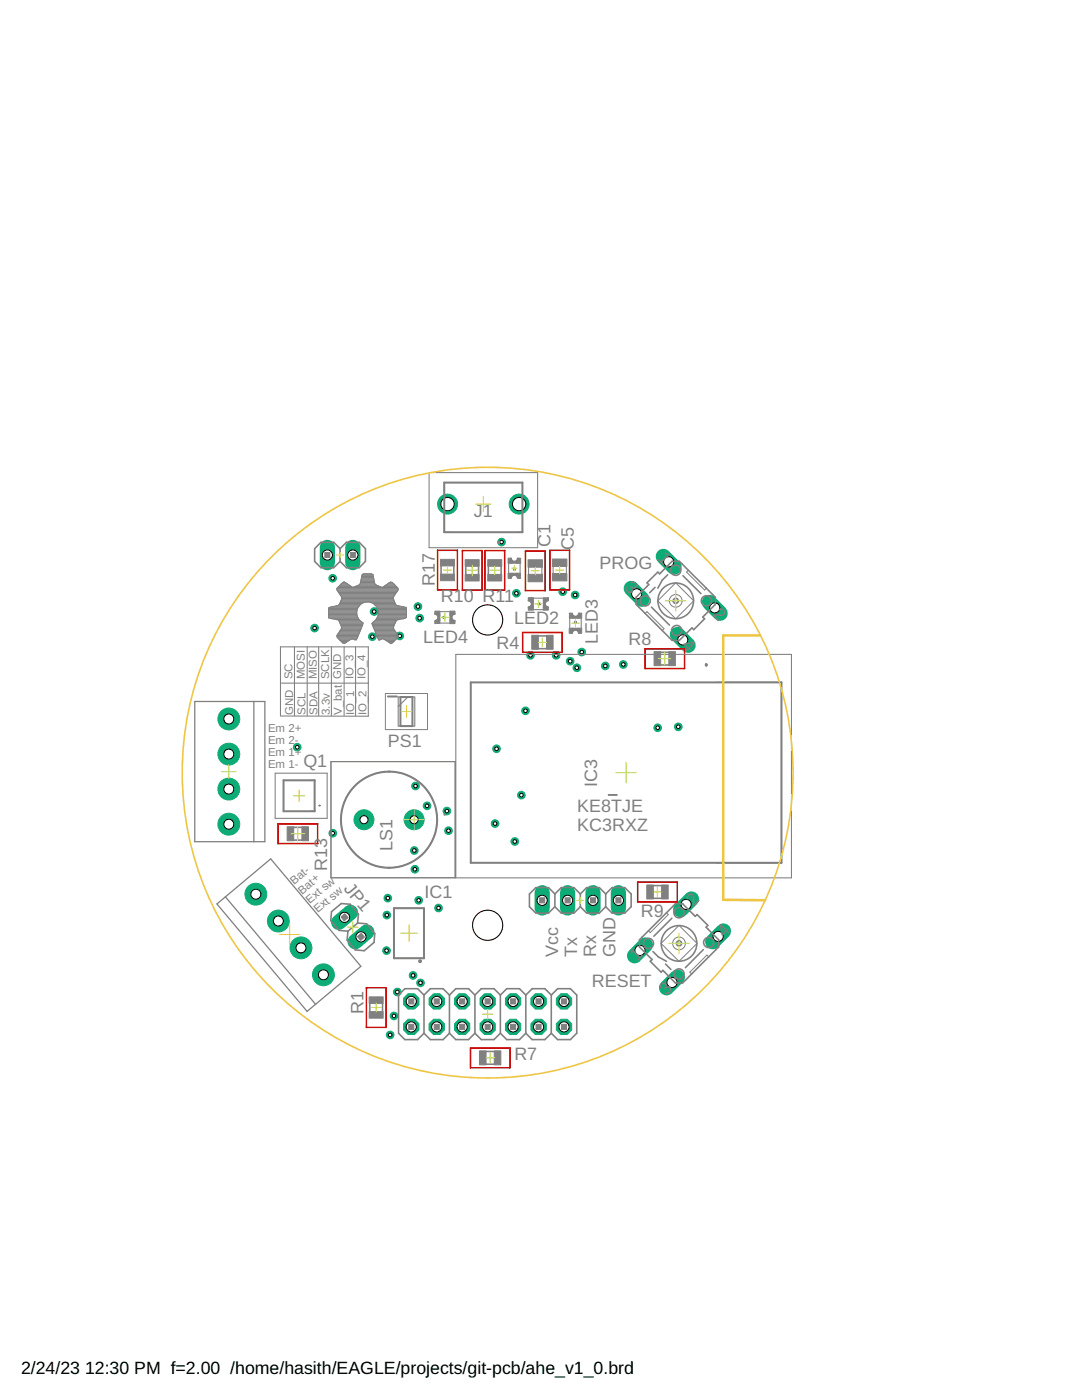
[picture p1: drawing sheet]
<svg xmlns="http://www.w3.org/2000/svg" width="216mm" height="279mm" viewBox="0 0 216 279" stroke-linecap="round" stroke-linejoin="round" font-family="sans-serif">
<defs><g id="words">
<g font-size="3.6" fill="#808080">
<text x="94.6" y="103.1">J1</text>
<text x="109.9" y="109.1" transform="rotate(-90 109.9 109.1)">C1</text>
<text x="114.5" y="109.8" transform="rotate(-90 114.5 109.8)">C5</text>
<text x="119.7" y="113.6">PROG</text>
<text x="131.1" y="111.5" transform="rotate(45 131.1 111.5)">1</text>
<text x="86.7" y="117" transform="rotate(-90 86.7 117)">R17</text>
<text x="124.4" y="117.4" transform="rotate(45 124.4 117.4)">3</text>
<text x="88" y="120.2">R10 R11</text>
<text x="102.6" y="124.6">LED2</text>
<text x="142" y="122.8" transform="rotate(45 142 122.8)">2</text>
<text x="84.5" y="128.3">LED4</text>
<text x="99.1" y="129.5">R4</text>
<text x="119.3" y="128.6" transform="rotate(-90 119.3 128.6)">LED3</text>
<text x="125.4" y="128.8">R8</text>
<text x="135.9" y="128.9" transform="rotate(45 135.9 128.9)">4</text>
<text x="77.4" y="149.2">PS1</text>
<text x="60.5" y="153.1">Q1</text>
<text x="119.2" y="157.1" transform="rotate(-90 119.2 157.1)">IC3</text>
<text x="115.2" y="162.1">KE8TJE</text>
<text x="115.2" y="165.9">KC3RXZ</text>
<text x="65.3" y="173.8" transform="rotate(-90 65.3 173.8)">R13</text>
<text x="78.3" y="169.8" transform="rotate(-90 78.3 169.8)">LS1</text>
<text x="68.5" y="177.4" transform="rotate(50 68.5 177.4)">JP1</text>
<text x="84.7" y="179.3">IC1</text>
<text x="127.9" y="183.1">R9</text>
<text x="138.4" y="181.1" transform="rotate(-45 138.4 181.1)">2</text>
<text x="111.4" y="191.1" transform="rotate(-90 111.4 191.1)">Vcc</text>
<text x="115.2" y="191.1" transform="rotate(-90 115.2 191.1)">Tx</text>
<text x="119" y="191.1" transform="rotate(-90 119 191.1)">Rx</text>
<text x="122.8" y="191.1" transform="rotate(-90 122.8 191.1)">GND</text>
<text x="144.5" y="187.2" transform="rotate(-45 144.5 187.2)">4</text>
<text x="118.1" y="196.9">RESET</text>
<text x="127.1" y="192" transform="rotate(-45 127.1 192)">1</text>
<text x="72.5" y="202.3" transform="rotate(-90 72.5 202.3)">R1</text>
<text x="133" y="198.7" transform="rotate(-45 133 198.7)">3</text>
<text x="102.6" y="211.5">R7</text>
</g>
<g font-size="3.5">
<text x="4.2" y="274.2">2/24/23</text>
<text x="17" y="274.2">12:30 PM f=2.00 /home/hasith/EAGLE/projects/git-pcb/ahe_v1_0.brd</text>
</g>
<g font-size="2.3" fill="#808080">
<text x="58.4" y="135.6" transform="rotate(-90 58.4 135.6)">SC</text>
<text x="60.8" y="135.6" transform="rotate(-90 60.8 135.6)">MOSI</text>
<text x="63.2" y="135.6" transform="rotate(-90 63.2 135.6)">MISO</text>
<text x="65.7" y="135.6" transform="rotate(-90 65.7 135.6)">SCLK</text>
<text x="68.1" y="135.6" transform="rotate(-90 68.1 135.6)">GND</text>
<text x="70.5" y="135.6" transform="rotate(-90 70.5 135.6)">IO_3</text>
<text x="73" y="135.6" transform="rotate(-90 73 135.6)">IO_4</text>
<text x="58.5" y="142.7" transform="rotate(-90 58.5 142.7)">GND</text>
<text x="60.9" y="142.7" transform="rotate(-90 60.9 142.7)">SCL</text>
<text x="63.4" y="142.7" transform="rotate(-90 63.4 142.7)">SDA</text>
<text x="65.8" y="142.7" transform="rotate(-90 65.8 142.7)">3.3v</text>
<text x="68.2" y="142.7" transform="rotate(-90 68.2 142.7)">V_bat</text>
<text x="70.7" y="142.7" transform="rotate(-90 70.7 142.7)">IO_1</text>
<text x="73.1" y="142.7" transform="rotate(-90 73.1 142.7)">IO_2</text>
<text x="53.5" y="146">Em 2+</text>
<text x="53.5" y="148.5">Em 2-</text>
<text x="53.5" y="150.9">Em 1+</text>
<text x="53.5" y="153.3">Em 1-</text>
<text x="58.7" y="176.7" transform="rotate(-40 58.7 176.7)">Bat-</text>
<text x="60.3" y="178.5" transform="rotate(-40 60.3 178.5)">Bat+</text>
<text x="61.8" y="180.4" transform="rotate(-40 61.8 180.4)">Ext sw</text>
<text x="63.4" y="182.3" transform="rotate(-40 63.4 182.3)">Ext sw</text>
</g>
</g></defs>
<circle cx="103.6" cy="100.6" r="1.99" fill="#0dab76" stroke="#0dab76" stroke-width=".2"/>
<circle cx="103.6" cy="100.6" r="1.33" fill="#fff" stroke="#000" stroke-width=".2"/>
<circle cx="89.3" cy="100.6" r="1.99" fill="#0dab76" stroke="#0dab76" stroke-width=".2"/>
<circle cx="89.3" cy="100.6" r="1.33" fill="#fff" stroke="#000" stroke-width=".2"/>
<circle cx="82.1" cy="204.9" r="1.65" fill="#0dab76" stroke="#0dab76" stroke-width=".2"/>
<circle cx="82.1" cy="204.9" r="1.02" fill="#fff" stroke="#000" stroke-width=".2"/>
<circle cx="82.1" cy="199.9" r="1.65" fill="#0dab76" stroke="#0dab76" stroke-width=".2"/>
<circle cx="82.1" cy="199.9" r="1.02" fill="#fff" stroke="#000" stroke-width=".2"/>
<circle cx="87.1" cy="204.9" r="1.65" fill="#0dab76" stroke="#0dab76" stroke-width=".2"/>
<circle cx="87.1" cy="204.9" r="1.02" fill="#fff" stroke="#000" stroke-width=".2"/>
<circle cx="87.1" cy="199.9" r="1.65" fill="#0dab76" stroke="#0dab76" stroke-width=".2"/>
<circle cx="87.1" cy="199.9" r="1.02" fill="#fff" stroke="#000" stroke-width=".2"/>
<circle cx="92.2" cy="204.9" r="1.65" fill="#0dab76" stroke="#0dab76" stroke-width=".2"/>
<circle cx="92.2" cy="204.9" r="1.02" fill="#fff" stroke="#000" stroke-width=".2"/>
<circle cx="92.2" cy="199.9" r="1.65" fill="#0dab76" stroke="#0dab76" stroke-width=".2"/>
<circle cx="92.2" cy="199.9" r="1.02" fill="#fff" stroke="#000" stroke-width=".2"/>
<circle cx="97.3" cy="204.9" r="1.65" fill="#0dab76" stroke="#0dab76" stroke-width=".2"/>
<circle cx="97.3" cy="204.9" r="1.02" fill="#fff" stroke="#000" stroke-width=".2"/>
<circle cx="97.3" cy="199.9" r="1.65" fill="#0dab76" stroke="#0dab76" stroke-width=".2"/>
<circle cx="97.3" cy="199.9" r="1.02" fill="#fff" stroke="#000" stroke-width=".2"/>
<circle cx="102.4" cy="204.9" r="1.65" fill="#0dab76" stroke="#0dab76" stroke-width=".2"/>
<circle cx="102.4" cy="204.9" r="1.02" fill="#fff" stroke="#000" stroke-width=".2"/>
<circle cx="102.4" cy="199.9" r="1.65" fill="#0dab76" stroke="#0dab76" stroke-width=".2"/>
<circle cx="102.4" cy="199.9" r="1.02" fill="#fff" stroke="#000" stroke-width=".2"/>
<circle cx="107.5" cy="204.9" r="1.65" fill="#0dab76" stroke="#0dab76" stroke-width=".2"/>
<circle cx="107.5" cy="204.9" r="1.02" fill="#fff" stroke="#000" stroke-width=".2"/>
<circle cx="107.5" cy="199.9" r="1.65" fill="#0dab76" stroke="#0dab76" stroke-width=".2"/>
<circle cx="107.5" cy="199.9" r="1.02" fill="#fff" stroke="#000" stroke-width=".2"/>
<circle cx="112.5" cy="204.9" r="1.65" fill="#0dab76" stroke="#0dab76" stroke-width=".2"/>
<circle cx="112.5" cy="204.9" r="1.02" fill="#fff" stroke="#000" stroke-width=".2"/>
<circle cx="112.5" cy="199.9" r="1.65" fill="#0dab76" stroke="#0dab76" stroke-width=".2"/>
<circle cx="112.5" cy="199.9" r="1.02" fill="#fff" stroke="#000" stroke-width=".2"/>
<circle cx="82.6" cy="163.6" r="1.99" fill="#0dab76" stroke="#0dab76" stroke-width=".2"/>
<circle cx="82.6" cy="163.6" r=".8" fill="#fff" stroke="#000" stroke-width=".2"/>
<circle cx="72.6" cy="163.6" r="1.99" fill="#0dab76" stroke="#0dab76" stroke-width=".2"/>
<circle cx="72.6" cy="163.6" r=".8" fill="#fff" stroke="#000" stroke-width=".2"/>
<path d="M132.4 111l2.1 2.2" fill="none" stroke="#0dab76" stroke-width="3"/>
<circle cx="133.4" cy="112.1" r="1.02" fill="#fff" stroke="#000" stroke-width=".2"/>
<path d="M126 117.4l2.1 2.2" fill="none" stroke="#0dab76" stroke-width="3"/>
<circle cx="127" cy="118.5" r="1.02" fill="#fff" stroke="#000" stroke-width=".2"/>
<path d="M141.5 120.2l2.2 2.2" fill="none" stroke="#0dab76" stroke-width="3"/>
<circle cx="142.6" cy="121.3" r="1.02" fill="#fff" stroke="#000" stroke-width=".2"/>
<path d="M135.2 126.6l2.1 2.2" fill="none" stroke="#0dab76" stroke-width="3"/>
<circle cx="136.2" cy="127.7" r="1.02" fill="#fff" stroke="#000" stroke-width=".2"/>
<path d="M128.8 188.6l-2.2 2.2" fill="none" stroke="#0dab76" stroke-width="3"/>
<circle cx="127.7" cy="189.7" r="1.02" fill="#fff" stroke="#000" stroke-width=".2"/>
<path d="M135.2 195l-2.2 2.1" fill="none" stroke="#0dab76" stroke-width="3"/>
<circle cx="134.1" cy="196.1" r="1.02" fill="#fff" stroke="#000" stroke-width=".2"/>
<path d="M138 179.4l-2.2 2.1" fill="none" stroke="#0dab76" stroke-width="3"/>
<circle cx="136.9" cy="180.5" r="1.02" fill="#fff" stroke="#000" stroke-width=".2"/>
<path d="M144.4 185.8l-2.2 2.1" fill="none" stroke="#0dab76" stroke-width="3"/>
<circle cx="143.3" cy="186.9" r="1.02" fill="#fff" stroke="#000" stroke-width=".2"/>
<circle cx="45.7" cy="143.5" r="2.18" fill="#0dab76" stroke="#0dab76" stroke-width=".2"/>
<circle cx="45.7" cy="143.5" r=".99" fill="#fff" stroke="#000" stroke-width=".2"/>
<circle cx="45.7" cy="150.5" r="2.18" fill="#0dab76" stroke="#0dab76" stroke-width=".2"/>
<circle cx="45.7" cy="150.5" r=".99" fill="#fff" stroke="#000" stroke-width=".2"/>
<circle cx="45.7" cy="157.5" r="2.18" fill="#0dab76" stroke="#0dab76" stroke-width=".2"/>
<circle cx="45.7" cy="157.5" r=".99" fill="#fff" stroke="#000" stroke-width=".2"/>
<circle cx="45.7" cy="164.5" r="2.18" fill="#0dab76" stroke="#0dab76" stroke-width=".2"/>
<circle cx="45.7" cy="164.5" r=".99" fill="#fff" stroke="#000" stroke-width=".2"/>
<circle cx="64.5" cy="194.5" r="2.18" fill="#0dab76" stroke="#0dab76" stroke-width=".2"/>
<circle cx="64.5" cy="194.5" r=".99" fill="#fff" stroke="#000" stroke-width=".2"/>
<circle cx="60" cy="189.2" r="2.18" fill="#0dab76" stroke="#0dab76" stroke-width=".2"/>
<circle cx="60" cy="189.2" r=".99" fill="#fff" stroke="#000" stroke-width=".2"/>
<circle cx="55.5" cy="183.8" r="2.18" fill="#0dab76" stroke="#0dab76" stroke-width=".2"/>
<circle cx="55.5" cy="183.8" r=".99" fill="#fff" stroke="#000" stroke-width=".2"/>
<circle cx="51.1" cy="178.5" r="2.18" fill="#0dab76" stroke="#0dab76" stroke-width=".2"/>
<circle cx="51.1" cy="178.5" r=".99" fill="#fff" stroke="#000" stroke-width=".2"/>
<path d="M73.2 186l-2.3 1.9" fill="none" stroke="#0dab76" stroke-width="3"/>
<circle cx="72" cy="187" r="1.02" fill="#fff" stroke="#000" stroke-width=".2"/>
<path d="M69.9 182.1l-2.3 2" fill="none" stroke="#0dab76" stroke-width="3"/>
<circle cx="68.7" cy="183.1" r="1.02" fill="#fff" stroke="#000" stroke-width=".2"/>
<path d="M65.3 109.2v3.1" fill="none" stroke="#0dab76" stroke-width="3"/>
<circle cx="65.3" cy="110.8" r="1.02" fill="#fff" stroke="#000" stroke-width=".2"/>
<path d="M70.4 109.2v3.1" fill="none" stroke="#0dab76" stroke-width="3"/>
<circle cx="70.4" cy="110.8" r="1.02" fill="#fff" stroke="#000" stroke-width=".2"/>
<path d="M123.4 178.2v3" fill="none" stroke="#0dab76" stroke-width="3"/>
<circle cx="123.4" cy="179.7" r="1.02" fill="#fff" stroke="#000" stroke-width=".2"/>
<path d="M118.3 178.2v3" fill="none" stroke="#0dab76" stroke-width="3"/>
<circle cx="118.3" cy="179.7" r="1.02" fill="#fff" stroke="#000" stroke-width=".2"/>
<path d="M113.3 178.2v3" fill="none" stroke="#0dab76" stroke-width="3"/>
<circle cx="113.3" cy="179.7" r="1.02" fill="#fff" stroke="#000" stroke-width=".2"/>
<path d="M108.2 178.2v3" fill="none" stroke="#0dab76" stroke-width="3"/>
<circle cx="108.2" cy="179.7" r="1.02" fill="#fff" stroke="#000" stroke-width=".2"/>
<circle cx="100.1" cy="108.2" r=".76" fill="#0dab76" stroke="#0dab76" stroke-width=".2"/>
<circle cx="100.1" cy="108.2" r=".36" fill="#fff" stroke="#000" stroke-width=".2"/>
<circle cx="131.2" cy="145.2" r=".76" fill="#0dab76" stroke="#0dab76" stroke-width=".2"/>
<circle cx="131.2" cy="145.2" r=".36" fill="#fff" stroke="#000" stroke-width=".2"/>
<circle cx="135.3" cy="145.1" r=".76" fill="#0dab76" stroke="#0dab76" stroke-width=".2"/>
<circle cx="135.3" cy="145.1" r=".36" fill="#fff" stroke="#000" stroke-width=".2"/>
<circle cx="82.8" cy="173.5" r=".76" fill="#0dab76" stroke="#0dab76" stroke-width=".2"/>
<circle cx="82.8" cy="173.5" r=".36" fill="#fff" stroke="#000" stroke-width=".2"/>
<circle cx="82.7" cy="169.7" r=".76" fill="#0dab76" stroke="#0dab76" stroke-width=".2"/>
<circle cx="82.7" cy="169.7" r=".36" fill="#fff" stroke="#000" stroke-width=".2"/>
<circle cx="89.5" cy="165.8" r=".76" fill="#0dab76" stroke="#0dab76" stroke-width=".2"/>
<circle cx="89.5" cy="165.8" r=".36" fill="#fff" stroke="#000" stroke-width=".2"/>
<circle cx="89.2" cy="161.9" r=".76" fill="#0dab76" stroke="#0dab76" stroke-width=".2"/>
<circle cx="89.2" cy="161.9" r=".36" fill="#fff" stroke="#000" stroke-width=".2"/>
<circle cx="98.8" cy="164.4" r=".76" fill="#0dab76" stroke="#0dab76" stroke-width=".2"/>
<circle cx="98.8" cy="164.4" r=".36" fill="#fff" stroke="#000" stroke-width=".2"/>
<circle cx="83.5" cy="179.7" r=".76" fill="#0dab76" stroke="#0dab76" stroke-width=".2"/>
<circle cx="83.5" cy="179.7" r=".36" fill="#fff" stroke="#000" stroke-width=".2"/>
<circle cx="87.5" cy="181.2" r=".76" fill="#0dab76" stroke="#0dab76" stroke-width=".2"/>
<circle cx="87.5" cy="181.2" r=".36" fill="#fff" stroke="#000" stroke-width=".2"/>
<circle cx="77.9" cy="206.5" r=".76" fill="#0dab76" stroke="#0dab76" stroke-width=".2"/>
<circle cx="77.9" cy="206.5" r=".36" fill="#fff" stroke="#000" stroke-width=".2"/>
<circle cx="77.2" cy="182.6" r=".76" fill="#0dab76" stroke="#0dab76" stroke-width=".2"/>
<circle cx="77.2" cy="182.6" r=".36" fill="#fff" stroke="#000" stroke-width=".2"/>
<circle cx="74.7" cy="122" r=".76" fill="#0dab76" stroke="#0dab76" stroke-width=".2"/>
<circle cx="74.7" cy="122" r=".36" fill="#fff" stroke="#000" stroke-width=".2"/>
<circle cx="74.3" cy="127.1" r=".76" fill="#0dab76" stroke="#0dab76" stroke-width=".2"/>
<circle cx="74.3" cy="127.1" r=".36" fill="#fff" stroke="#000" stroke-width=".2"/>
<circle cx="79.8" cy="126.9" r=".76" fill="#0dab76" stroke="#0dab76" stroke-width=".2"/>
<circle cx="79.8" cy="126.9" r=".36" fill="#fff" stroke="#000" stroke-width=".2"/>
<circle cx="66.4" cy="115.4" r=".76" fill="#0dab76" stroke="#0dab76" stroke-width=".2"/>
<circle cx="66.4" cy="115.4" r=".36" fill="#fff" stroke="#000" stroke-width=".2"/>
<circle cx="62.8" cy="125.3" r=".76" fill="#0dab76" stroke="#0dab76" stroke-width=".2"/>
<circle cx="62.8" cy="125.3" r=".36" fill="#fff" stroke="#000" stroke-width=".2"/>
<circle cx="83.4" cy="121.1" r=".76" fill="#0dab76" stroke="#0dab76" stroke-width=".2"/>
<circle cx="83.4" cy="121.1" r=".36" fill="#fff" stroke="#000" stroke-width=".2"/>
<circle cx="103" cy="118.4" r=".76" fill="#0dab76" stroke="#0dab76" stroke-width=".2"/>
<circle cx="103" cy="118.4" r=".36" fill="#fff" stroke="#000" stroke-width=".2"/>
<circle cx="78.6" cy="202.8" r=".76" fill="#0dab76" stroke="#0dab76" stroke-width=".2"/>
<circle cx="78.6" cy="202.8" r=".36" fill="#fff" stroke="#000" stroke-width=".2"/>
<circle cx="83.9" cy="196.2" r=".76" fill="#0dab76" stroke="#0dab76" stroke-width=".2"/>
<circle cx="83.9" cy="196.2" r=".36" fill="#fff" stroke="#000" stroke-width=".2"/>
<circle cx="112.3" cy="118.1" r=".76" fill="#0dab76" stroke="#0dab76" stroke-width=".2"/>
<circle cx="112.3" cy="118.1" r=".36" fill="#fff" stroke="#000" stroke-width=".2"/>
<circle cx="116.1" cy="130.1" r=".76" fill="#0dab76" stroke="#0dab76" stroke-width=".2"/>
<circle cx="116.1" cy="130.1" r=".36" fill="#fff" stroke="#000" stroke-width=".2"/>
<circle cx="115.1" cy="133.3" r=".76" fill="#0dab76" stroke="#0dab76" stroke-width=".2"/>
<circle cx="115.1" cy="133.3" r=".36" fill="#fff" stroke="#000" stroke-width=".2"/>
<circle cx="105.9" cy="130.8" r=".76" fill="#0dab76" stroke="#0dab76" stroke-width=".2"/>
<circle cx="105.9" cy="130.8" r=".36" fill="#fff" stroke="#000" stroke-width=".2"/>
<circle cx="113.8" cy="132" r=".76" fill="#0dab76" stroke="#0dab76" stroke-width=".2"/>
<circle cx="113.8" cy="132" r=".36" fill="#fff" stroke="#000" stroke-width=".2"/>
<circle cx="111" cy="130.8" r=".76" fill="#0dab76" stroke="#0dab76" stroke-width=".2"/>
<circle cx="111" cy="130.8" r=".36" fill="#fff" stroke="#000" stroke-width=".2"/>
<circle cx="79.3" cy="198" r=".76" fill="#0dab76" stroke="#0dab76" stroke-width=".2"/>
<circle cx="79.3" cy="198" r=".36" fill="#fff" stroke="#000" stroke-width=".2"/>
<circle cx="82.4" cy="194.7" r=".76" fill="#0dab76" stroke="#0dab76" stroke-width=".2"/>
<circle cx="82.4" cy="194.7" r=".36" fill="#fff" stroke="#000" stroke-width=".2"/>
<circle cx="77.1" cy="189.7" r=".76" fill="#0dab76" stroke="#0dab76" stroke-width=".2"/>
<circle cx="77.1" cy="189.7" r=".36" fill="#fff" stroke="#000" stroke-width=".2"/>
<circle cx="85.2" cy="160.8" r=".76" fill="#0dab76" stroke="#0dab76" stroke-width=".2"/>
<circle cx="85.2" cy="160.8" r=".36" fill="#fff" stroke="#000" stroke-width=".2"/>
<circle cx="77.4" cy="179.2" r=".76" fill="#0dab76" stroke="#0dab76" stroke-width=".2"/>
<circle cx="77.4" cy="179.2" r=".36" fill="#fff" stroke="#000" stroke-width=".2"/>
<circle cx="102.7" cy="167.9" r=".76" fill="#0dab76" stroke="#0dab76" stroke-width=".2"/>
<circle cx="102.7" cy="167.9" r=".36" fill="#fff" stroke="#000" stroke-width=".2"/>
<circle cx="104.9" cy="141.9" r=".76" fill="#0dab76" stroke="#0dab76" stroke-width=".2"/>
<circle cx="104.9" cy="141.9" r=".36" fill="#fff" stroke="#000" stroke-width=".2"/>
<circle cx="99.1" cy="149.4" r=".76" fill="#0dab76" stroke="#0dab76" stroke-width=".2"/>
<circle cx="99.1" cy="149.4" r=".36" fill="#fff" stroke="#000" stroke-width=".2"/>
<circle cx="82.9" cy="156.9" r=".76" fill="#0dab76" stroke="#0dab76" stroke-width=".2"/>
<circle cx="82.9" cy="156.9" r=".36" fill="#fff" stroke="#000" stroke-width=".2"/>
<circle cx="104" cy="158.7" r=".76" fill="#0dab76" stroke="#0dab76" stroke-width=".2"/>
<circle cx="104" cy="158.7" r=".36" fill="#fff" stroke="#000" stroke-width=".2"/>
<circle cx="59.3" cy="149.1" r=".76" fill="#0dab76" stroke="#0dab76" stroke-width=".2"/>
<circle cx="59.3" cy="149.1" r=".36" fill="#fff" stroke="#000" stroke-width=".2"/>
<circle cx="124.4" cy="132.6" r=".76" fill="#0dab76" stroke="#0dab76" stroke-width=".2"/>
<circle cx="124.4" cy="132.6" r=".36" fill="#fff" stroke="#000" stroke-width=".2"/>
<circle cx="66.4" cy="166.3" r=".76" fill="#0dab76" stroke="#0dab76" stroke-width=".2"/>
<circle cx="66.4" cy="166.3" r=".36" fill="#fff" stroke="#000" stroke-width=".2"/>
<circle cx="120.8" cy="132.9" r=".76" fill="#0dab76" stroke="#0dab76" stroke-width=".2"/>
<circle cx="120.8" cy="132.9" r=".36" fill="#fff" stroke="#000" stroke-width=".2"/>
<circle cx="114.8" cy="118.7" r=".76" fill="#0dab76" stroke="#0dab76" stroke-width=".2"/>
<circle cx="114.8" cy="118.7" r=".36" fill="#fff" stroke="#000" stroke-width=".2"/>
<circle cx="83.7" cy="123.4" r=".76" fill="#0dab76" stroke="#0dab76" stroke-width=".2"/>
<circle cx="83.7" cy="123.4" r=".36" fill="#fff" stroke="#000" stroke-width=".2"/>
<g fill="#c90d0c" stroke="#c90d0c" stroke-width=".2">
<path d="M104.8 110h.1v7.9z"/>
<path d="M108.7 110h.1v7.9z"/>
<path d="M104.8 117.8l4 .1z"/>
<path d="M104.8 110h4z"/>
<path d="M109.7 109.8h.1l-.1 8z"/>
<path d="M113.6 109.8h.1v8z"/>
<path d="M109.7 117.7l4 .1z"/>
<path d="M109.7 109.8l4 .1z"/>
<path d="M73 197.1h.2l-.1 8z"/>
<path d="M73 197.1l4.1 .1z"/>
<path d="M77 197.1h.1v8z"/>
<path d="M73 205l4.1 .1z"/>
<path d="M92.2 109.9h.1v7.9z"/>
<path d="M92.2 109.9h4z"/>
<path d="M96.2 109.8v8z"/>
<path d="M92.2 117.8h4z"/>
<path d="M96.7 109.8l.1 8z"/>
<path d="M96.7 109.8l4.1 .1h-4.1z"/>
<path d="M100.6 109.9h.2l-.1 7.9z"/>
<path d="M96.7 117.8h4.1z"/>
<path d="M55.4 168.3l8 .1z"/>
<path d="M55.4 164.4h.1v4z"/>
<path d="M55.4 164.4l8 .1z"/>
<path d="M63.3 164.4h.1v4z"/>
<path d="M91.2 109.8h.1v8z"/>
<path d="M87.3 117.7l4 .1z"/>
<path d="M87.3 109.8h.1v8z"/>
<path d="M87.3 109.8l4 .1z"/>
<path d="M93.8 209.1l8 .1z"/>
<path d="M101.7 209.1h.1v4z"/>
<path d="M93.8 213.1h8z"/>
<path d="M93.8 209.1h.1v4z"/>
<path d="M128.7 129.5h8z"/>
<path d="M136.5 129.5h.2l-.1 4z"/>
<path d="M128.7 133.4l8 .1z"/>
<path d="M128.7 129.5h.1v4z"/>
<path d="M127.2 180h8z"/>
<path d="M127.2 176h.1v4z"/>
<path d="M127.2 176l8 .1z"/>
<path d="M135.1 176h.1v4z"/>
<path d="M104.2 130.1l8 .1z"/>
<path d="M104.2 126.2h.2l-.1 4z"/>
<path d="M104.2 126.2l8 .1z"/>
<path d="M112.1 126.2h.1v4z"/>
</g>
<g fill="none" stroke="#808080" stroke-width=".21">
<path d="M85.6 94.3h21.7v15h-21.7zM88.6 98.6v-2.3h15.6v2.3M67.2 117.6h12.2M67.2 117.8h12.2M67.2 117.4h12.2M67.4 117.9h11.9M67.4 117.2h11.9M67.5 118.1h11.7M67.6 117.1h2.5M67.6 118.3h11.5M67.7 118.4h11.3M67.7 116.9h2.2"/>
<path d="M67.8 118.6h11.1M67.9 116.7h1.7M67.9 118.8l.3 .3M67.9 118.8h10.9M68 119.9h10.7M68 118.9h10.6M68.1 116.6h1.3M68.1 119.8h10.5M68.1 119.1h10.4M68.2 119.1v.4l-.1 .3a1.47 1.47 0 0 1-1.8 1.3l-.7 .2v2M68.2 119.6h10.3M68.2 119.3h10.3"/>
<path d="M68.2 119.4h10.3M68.2 116.4h.9M68.4 116.2h.5M70.8 117.1h5.1M71.2 116.9h4.2M71.6 116.7h3.5M71.8 116.6h3M71.9 116.4h2.9M71.9 116.2h2.8M72 116.1h2.7M72 115.9a.95 .95 0 0 1-.9 1.1l-.8 .2-1.7-1.1-1.4 1.4 .1 .3 .6 1M72 115.9h2.7"/>
<path d="M72.1 115.7h2.5M72.1 115.6h2.5M72.1 115.4h2.5M72.1 115.2h2.4M72.2 115.1h2.3M72.2 114.9h2.3M72.3 114.7h2.1M72.5 114.6h1.7M72.9 114.5h-.4l-.3 .2-.2 1.2M73.7 114.5l.7 .1 .4 2M74.8 116.6l1.1 .5M76.5 117.1h2.6"/>
<path d="M76.8 116.9h2.2M77 116.7h1.8M77.3 116.6h1.3M77.5 116.4h.9M77.8 116.2h.5M78.3 116.2l.8 .9M78.3 116.2l-.4-.1-1.6 1.1-.4-.1M79.1 117.1l.4 .6-1.1 1.7 .3 .7M88.6 102.6v3.6h1.7M101.5 112.4v2.1M103.8 112.4v2.9M104.2 102.6v3.6h-.9"/>
<path d="M105.5 113.2v1.5M106.4 119.4h2.9M108.1 113.2v1.4M110.4 113v1.5M113 113v1.5M56.2 136.3h17.3M58.8 129.1v13.7M61.3 129.1v13.7M63.6 129.1v13.7M65.6 123h5.7M65.6 122.8h5.6M65.6 122.6h5.6"/>
<path d="M65.6 122.5h5.6M65.6 122.3h5.6M65.6 122.1h5.6M65.6 122h5.6M65.6 121.8h5.6M65.6 121.6h5.7M65.6 121.5h5.8M65.6 123.3l1.9 .4 .7 1.5-.3 .7M65.6 123.3h5.8M65.6 123.1h5.8M65.6 121.3h5.8M66.1 129.1v13.7"/>
<path d="M66.1 121.1h5.4M66.2 123.5h5.3M67 120.9h4.6M67.1 123.6h4.5M67.2 127h4.2M67.2 126.8h4.3M67.3 127.2h4M67.3 126.7h4.3M67.4 127.3h3.9M67.4 126.5h4.2M67.5 120.8h4.3M67.6 126.3h4.1"/>
<path d="M67.6 123.8h4.2M67.6 127.5h3.6M67.7 126.2h4.1M67.7 124h4.3M67.7 120.6h4.3M67.8 127.7h2M67.8 124.1h4.4M67.8 126h4M67.8 120.4h4.4M67.8 124.3h4.6M67.9 125.9l-.7 1 .1 .3 1.1 1.1 .3 .1 .4-.2M67.9 125.9h.1"/>
<path d="M67.9 124.5h4.5M67.9 120.3h4.7M67.9 127.8h1.7M67.9 125.8h4M67.9 124.7h4.5M67.9 120.1h10.8M68 125.7h4M68 124.8h4.3M68.1 128h1.3M68.1 125.5h4M68.1 125h4.1M68.1 125.3h4"/>
<path d="M68.2 125.2h4M68.3 128.2h.8M68.5 128.4h.4M68.7 129.1v13.7M71 129.1v13.7M71.1 127.7l-1-.2-1 .7M71.4 121.3a2.31 2.31 0 0 0 1.1 3.1l-1.4 3.3M71.6 120.9l-.2 .4M72.2 120.4l-.6 .5M72.6 120.2l-.4 .2M72.6 120.2a2.16 2.16 0 0 1 2.9 2.3l-.3 .8M74.1 120.3h4.7"/>
<path d="M74.2 124.5l.2 .3M74.2 124.5h4.6M74.3 124.7h4.4M74.3 124.3h4.5M74.4 124.8l.6 1.5M74.4 124.8h4.2M74.4 125h4.2M74.4 120.4h4.5M74.5 124.1h4.4M74.5 125.2h4M74.5 125.3h4M74.6 125.5h3.9"/>
<path d="M74.7 120.6h4.3M74.7 125.7h4M74.7 124h4.3M74.8 125.8h4M74.8 126h4.1M74.9 123.8h4.2M74.9 120.8h4.2M74.9 126.2h4.1M75 126.3v.4l.3 .3 .3 .8 .7-.3 1.7 1 1.5-1.4-.1-.3M75 126.7h4.3M75 126.5h4.2M75 126.3h4.1"/>
<path d="M75 120.9h4.7M75 123.6l-.8 .9M75 123.6h4.6M75.1 126.8h4.3M75.1 123.5h5.4M75.1 121.1h5.4M75.2 123.3l-.2 .3M75.2 127h4.2M75.2 123.3h5.7M75.2 121.3h5.8M75.3 123.1h5.8M75.3 121.5h5.8"/>
<path d="M75.3 127.2h4.1M75.3 121.6h5.8M75.4 121.8h5.7M75.4 123h5.7M75.4 122h5.7M75.4 127.3h3.9M75.4 122.1h5.7M75.4 122.8h5.7M75.5 122.3h5.6M75.5 127.5h.7M75.5 122.6h5.6M75.5 122.5h5.6"/>
<path d="M75.6 127.7h.3M76.5 127.5h2.6M76.8 127.7h2.1M77.1 127.8h1.7M77.3 128h1.3M77.6 128.2h.8M77.8 128.4h.4M78.7 120.1l.4 .7 1.9 .4 .1 .4M79.5 139.1h3.3v5.8h-3.3zM81.1 121.6v1.2M81.1 122.8v.4l-.3 .2a3 3 0 0 0-1.8 .6l-.2 .4a1.42 1.42 0 0 0 .4 2l.2 .4M81.4 139.1l-1.9 1.9"/>
<path d="M86.9 124.4h2.9M87.7 122.1h2.1M91 130.6h66.9v44.6h-66.9zM106.4 121.7h2.1M113.7 122.5v2.9M116 123.3v2.1M155.9 136.2h-12.9M155.9 136.2h.1M155.9 136.2v36M54.9 154.3h10.4v9h-10.4zM56 142.8v-13.7h17.5v13.8h-17.6M61.9 155.7h.9v.3"/>
<path d="M66 152h24.8v23.2h-24.8zM77.6 154a9.6 9.6 0 0 0-9.6 9.6 9.6 9.6 0 0 0 9.6 9.6M77.6 154a9.6 9.6 0 0 1 9.6 9.6 9.6 9.6 0 0 1-9.6 9.6M77.6 154h.1M62.8 161.6v.3h-.9M63.7 160.8h.2M63.7 160.8v.1l.2-.1M63.7 160.8h.1M63.9 160.8h.1M77.6 173.2h.1M88.6 162.6l.1 .1 .1-.1M88.6 162.6h.2"/>
<path d="M88.6 162.6h.1M88.8 162.6h.1M155.9 172.2h.1M155.9 172.2h-12.9M78.6 191.2h6M78.6 181.3h6"/>
<circle cx="103.5" cy="115.1" r=".21"/>
<circle cx="109.1" cy="119.6" r=".21"/>
<circle cx="87.1" cy="124.1" r=".21"/>
<circle cx="113.9" cy="122.7" r=".21"/>
</g>
<g fill="none" stroke="#808080" stroke-width=".4">
<path d="M88.6 96.3h15.6v9.9h-15.6zM99.4 108.3h.3M99.4 108.3l.1-.1 .2 .1M99.4 108.3h.1M99.7 108.3h.1M77.4 139h1.8M79.9 139.1h2.4v5.8h-2.4zM93.9 136.2h62v36h-62zM140.9 132.6v.2M140.9 132.6l.1 .1-.1 .1M140.9 132.6h.1M140.9 132.8h.1"/>
<path d="M56.6 155.7h6.2v6.2h-6.2zM77.6 154a9.6 9.6 0 0 0-9.6 9.6 9.6 9.6 0 0 0 9.6 9.6M77.6 154a9.6 9.6 0 0 1 9.6 9.6 9.6 9.6 0 0 1-9.6 9.6M77.6 154h.1M77.6 173.2h.1M78.6 181.3h6v9.9h-6z"/>
<circle cx="83.8" cy="191.8" r=".19"/>
</g>
<g fill="none" stroke="#808080" stroke-width=".32">
<path d="M67.9 109.5l-1.3-1.3h-2.5l-1.3 1.3v2.5l1.3 1.3h2.5l1.3-1.3M67.9 109.5l1.2-1.3h2.6l1.2 1.3v2.5l-1.2 1.3h-2.6l-1.2-1.3M67.9 109.5v2.5M88 112.9v1.7M90.6 112.9v1.7M92.9 113v1.6M95.5 113v1.6M97.5 113v1.6M100 113v1.6M129.1 116.3l2.2-2.1 .3 .3 2.5-2.5h1.5l7.1 7.2v1.4l-2.5 2.5 .4 .4-2.2 2.2-.3-.4-2.5 2.5h-1.5l-7.2-7.2v-1.4l2.6-2.5zM130.7 117.2l-1.1 1.1M133.2 114.7l-1.1 1.1-.8 1.6"/>
<path d="M136.3 114.9l3.6 3.6M107.4 129.5h1.7M107.4 126.9h1.7M130 121.2l3.6 3.6M131.8 130.2h1.7M131.8 132.7h1.7M58.6 167.7h1.6M58.6 165.1h1.6M110.7 178.4l-1.2-1.3h-2.6l-1.3 1.3v2.6l1.3 1.2h2.6l1.2-1.2M110.7 178.4v2.6M110.7 178.4l1.3-1.3h2.5l1.3 1.3M115.8 178.4l1.3-1.3h2.5l1.3 1.3"/>
<path d="M115.8 178.4v2.6M120.9 178.4l1.2-1.3h2.6l1.2 1.3v2.6l-1.2 1.2h-2.6l-1.2-1.2M120.9 178.4v2.6M130.4 179.3h1.6M130.4 176.7h1.6M71.4 184.2l1.8 .2 1.6 1.9-.2 1.8-1.9 1.6-1.8-.1-1.6-2 .1-1.8M71.4 184.2l-2 1.6M71.4 184.2l.1-1.8-1.6-1.9-1.8-.2-2 1.6-.1 1.8 1.6 2 1.8 .1M84.6 198.6l-1.3-1.3h-2.5l-1.3 1.3v7.6l1.3 1.3h2.5l1.3-1.3M84.6 198.6l1.3-1.3h2.5l1.3 1.3M84.6 198.6v7.6M89.7 198.6l1.3-1.3h2.5l1.3 1.3"/>
<path d="M89.7 198.6v7.6M94.8 198.6l1.2-1.3h2.6l1.2 1.3M94.8 198.6v7.6M99.8 198.6l1.3-1.3h2.6l1.2 1.3M99.8 198.6v7.6M104.9 198.6l1.3-1.3h2.5l1.3 1.3M104.9 198.6v7.6M110 198.6l1.3-1.3h2.5l1.3 1.3v7.6l-1.3 1.3h-2.5l-1.3-1.3M110 198.6v7.6M110.7 181l1.3 1.2h2.5l1.3-1.2M115.8 181l1.3 1.2h2.5l1.3-1.2M130.3 189.9l1.1 1.1 1.6 .9"/>
<path d="M132.8 192.4l1.1 1.1M134.1 183.2l-3.6 3.6M134.8 180.4h1.4l2.5 2.5 .4-.4 2.1 2.2-.3 .3 2.5 2.6v1.4l-7.2 7.2h-1.4l-2.5-2.5-.4 .3-2.1-2.1 .3-.4-2.5-2.5v-1.4zM140.3 189.5l-3.5 3.6M73.8 200.3v1.6M76.3 200.3v1.6M84.6 206.2l1.3 1.3h2.5l1.3-1.3M89.7 206.2l1.3 1.3h2.5l1.3-1.3M94.8 206.2l1.2 1.3h2.6l1.2-1.3M97 209.8h1.6M97 212.4h1.6M99.8 206.2l1.3 1.3h2.6l1.2-1.3"/>
<path d="M104.9 206.2l1.3 1.3h2.5l1.3-1.3"/>
<circle cx="128.7" cy="119.9" r="1.02"/>
<circle cx="134.8" cy="119.9" r="3.6"/>
<circle cx="134.8" cy="113.8" r="1.02"/>
<circle cx="134.8" cy="119.9" r=".51"/>
<circle cx="140.9" cy="119.9" r="1.02"/>
<circle cx="135" cy="125.8" r="1.02"/>
<circle cx="129.4" cy="188.3" r="1.02"/>
<circle cx="135.5" cy="188.3" r="3.6"/>
<circle cx="135.5" cy="182.2" r="1.02"/>
<circle cx="135.5" cy="194.4" r="1.02"/>
<circle cx="135.5" cy="188.3" r=".51"/>
<circle cx="141.4" cy="188.1" r="1.02"/>
</g>
<g fill="#808080" stroke="#808080" stroke-width=".2">
<path d="M102.4 113.4h.4v.4h-.4z"/>
<path d="M107.4 120.3h.4v.4h-.4z"/>
<path d="M114.6 124h.4v.4h-.4z"/>
<path d="M88.4 123h.4v.4h-.4z"/>
<path d="M105.4 114.6h2.8v1.5h-2.8z"/>
<path d="M105.4 111.7h2.8v1.5h-2.8z"/>
<path d="M110.2 114.4h2.9v1.5h-2.9z"/>
<path d="M110.2 111.6h2.9v1.5h-2.9z"/>
<path d="M81.6 204.4h1v1h-1z"/>
<path d="M81.6 199.3h1v1.1h-1z"/>
<path d="M86.6 199.3h1.1v1.1h-1.1z"/>
<path d="M86.6 204.4h1.1v1h-1.1z"/>
<path d="M91.7 199.3h1v1.1h-1z"/>
<path d="M91.7 204.4h1v1h-1z"/>
<path d="M96.8 199.3h1v1.1h-1z"/>
<path d="M101.9 199.3h1v1.1h-1z"/>
<path d="M107 199.3h1v1.1h-1z"/>
<path d="M96.8 204.4h1v1h-1z"/>
<path d="M101.9 204.4h1v1h-1z"/>
<path d="M107 204.4h1v1h-1z"/>
<path d="M112 199.3h1.1v1.1h-1.1z"/>
<path d="M112 204.4h1.1v1h-1.1z"/>
<path d="M101.4 114.4h.6v1h-.6z"/>
<path d="M103 114.4h.3v.5h-.3z"/>
<path d="M102 114.4h.3v.5h-.3z"/>
<path d="M102.2 114.4h.8v.3h-.8z"/>
<path d="M101.4 111.4h.6v1h-.6z"/>
<path d="M103.3 111.4h.6v1h-.6z"/>
<path d="M102 111.9h.3v.5h-.3z"/>
<path d="M103 111.9h.3v.5h-.3z"/>
<path d="M102.2 112.1h.8v.3h-.8z"/>
<path d="M103.3 114.4h.5v.6h-.5z"/>
<path d="M103.4 115.3h.5v.1h-.5z"/>
<path d="M73.7 198.9h2.8v1.4h-2.8z"/>
<path d="M73.7 201.9h2.8v1.3h-2.8z"/>
<path d="M92.8 111.7h2.8v1.3h-2.8z"/>
<path d="M92.8 114.6h2.8v1.4h-2.8z"/>
<path d="M97.3 111.7h2.8v1.3h-2.8z"/>
<path d="M97.3 114.6h2.8v1.4h-2.8z"/>
<path d="M57.3 165h1.3v2.8h-1.3z"/>
<path d="M60.2 165h1.4v2.8h-1.4z"/>
<path d="M87.9 114.6h2.8v1.3h-2.8z"/>
<path d="M87.9 111.6h2.8v1.3h-2.8z"/>
<path d="M98.6 209.7h1.3v2.8h-1.3z"/>
<path d="M95.7 209.7h1.3v2.8h-1.3z"/>
<path d="M133.5 130h1.3v2.8h-1.3z"/>
<path d="M130.5 130h1.3v2.8h-1.3z"/>
<path d="M129.1 176.6h1.3v2.8h-1.3z"/>
<path d="M132 176.6h1.3v2.8h-1.3z"/>
<path d="M108.4 121.1h1v.7h-1z"/>
<path d="M108.4 119.9h.5v.3h-.5z"/>
<path d="M108.4 120.9h.5v.3h-.5z"/>
<path d="M108.4 120.1h.4v.8h-.4z"/>
<path d="M105.4 121.1h1v.7h-1z"/>
<path d="M105.4 119.3h1v.6h-1z"/>
<path d="M105.9 120.9h.5v.3h-.5z"/>
<path d="M105.9 119.9h.5v.3h-.5z"/>
<path d="M106.1 120.1h.3v.8h-.3z"/>
<path d="M108.4 119.3h.6v.6h-.6z"/>
<path d="M109.3 119.3h.1v.4h-.1z"/>
<path d="M115.4 122.4h.7v1h-.7z"/>
<path d="M114.2 122.9h.3v.5h-.3z"/>
<path d="M115.2 122.9h.3v.5h-.3z"/>
<path d="M114.4 123h.8v.4h-.8z"/>
<path d="M115.4 125.4h.7v1h-.7z"/>
<path d="M113.6 125.4h.6v1h-.6z"/>
<path d="M115.2 125.4h.3v.5h-.3z"/>
<path d="M114.2 125.4h.3v.5h-.3z"/>
<path d="M114.4 125.4h.8v.3h-.8z"/>
<path d="M113.6 122.8h.6v.6h-.6z"/>
<path d="M113.6 122.4h.4v.1h-.4z"/>
<path d="M106.1 126.8h1.3v2.8h-1.3z"/>
<path d="M109.1 126.8h1.3v2.8h-1.3z"/>
<path d="M86.8 122h1v.6h-1z"/>
<path d="M87.3 123.6h.5v.3h-.5z"/>
<path d="M87.3 122.6h.5v.3h-.5z"/>
<path d="M87.4 122.8h.4v.8h-.4z"/>
<path d="M89.8 122h1v.6h-1z"/>
<path d="M89.8 123.8h1v.7h-1z"/>
<path d="M89.8 122.6h.5v.3h-.5z"/>
<path d="M89.8 123.6h.5v.3h-.5z"/>
<path d="M89.8 122.8h.3v.8h-.3z"/>
<path d="M87.2 123.8h.6v.6h-.6z"/>
<path d="M86.8 124h.1v.5h-.1z"/>
<path d="M71.3 186.9l.8-.7 .6 .8-.7 .7z"/>
<path d="M68.1 183l.7-.6 .7 .7-.8 .7z"/>
<path d="M64.8 110.3h1v1h-1z"/>
<path d="M69.9 110.3h1v1h-1z"/>
<path d="M112.8 179.2h1v1h-1z"/>
<path d="M117.8 179.2h1v1h-1z"/>
<path d="M122.9 179.2h1v1h-1z"/>
<path d="M107.7 179.2h1v1h-1z"/>
<path d="M121.4 158.6h1.7v.1h-1.7z"/>
</g>
<g fill="none" stroke="#808080" stroke-width=".2">
<path d="M134.8 116.3l3.6 3.6-3.6 3.6-3.5-3.6zM137.4 113.8l-.4 .4 3.6 3.6 .3-.4M76.9 138.4h8.4v7.2h-8.4zM128.7 122.4l.4-.3 3.4 3.4-.4 .3M133 182.2l.3 .3-3.5 3.6-.4-.3M135.5 184.7l3.6 3.6-3.6 3.6-3.6-3.6zM141.4 191l-.3-.4-3.5 3.4 .4 .4"/>
<circle cx="134.8" cy="119.9" r="1.27"/>
<circle cx="135.5" cy="188.3" r="1.27"/>
</g>
<path d="M38.9 140h14v28h-14zM50.7 140v28M45 179l18 21.4M43.3 180.4l10.7-9 18 21.4-10.7 9z" fill="none" stroke="#808080" stroke-width=".25"/>
<g fill="#808080" stroke="#808080" stroke-width=".2">
<path d="M102 114.9a.81 .81 0 0 1 .9-.2 .81 .81 0 0 1 .5 .7h-.2a.59 .59 0 0 0-.6-.6 .59 .59 0 0 0-.6 .6h-.2z" fill-rule="evenodd"/>
<path d="M101.8 111.4h.2a.59 .59 0 0 0 .6 .6 .59 .59 0 0 0 .6-.6h.2a.8 .8 0 0 1-.8 .8 .8 .8 0 0 1-.8-.8z" fill-rule="evenodd"/>
<path d="M108.9 119.9l.5-.2v.2a.59 .59 0 0 0-.6 .6 .59 .59 0 0 0 .6 .6v.2a.81 .81 0 0 1-.8-.5 .81 .81 0 0 1 .3-.9z" fill-rule="evenodd"/>
<path d="M105.4 119.7a.8 .8 0 0 1 .8 .8 .8 .8 0 0 1-.8 .8v-.2a.59 .59 0 0 0 .6-.6 .59 .59 0 0 0-.6-.6z" fill-rule="evenodd"/>
<path d="M114 122.4h.2a.59 .59 0 0 0 .6 .6 .59 .59 0 0 0 .6-.6h.2a.8 .8 0 0 1-.8 .8 .8 .8 0 0 1-.8-.8z" fill-rule="evenodd"/>
<path d="M114.2 125.9a.8 .8 0 0 1 .9-.3 .8 .8 0 0 1 .5 .8h-.2a.59 .59 0 0 0-.6-.6 .59 .59 0 0 0-.6 .6h-.2z" fill-rule="evenodd"/>
<path d="M86.8 122.4a.8 .8 0 0 1 .8 .8 .8 .8 0 0 1-.8 .8v-.2a.59 .59 0 0 0 .6-.6 .59 .59 0 0 0-.6-.6z" fill-rule="evenodd"/>
<path d="M90.2 122.6l.6-.2v.2a.59 .59 0 0 0-.6 .6 .59 .59 0 0 0 .6 .6v.2a.81 .81 0 0 1-.8-.5 .81 .81 0 0 1 .2-.9z" fill-rule="evenodd"/>
</g>
<g fill="none" stroke="#afd134" stroke-width=".2">
<path d="M96.4 99.1v3M67.2 110.8h1.3M67.9 110.1v1.4M88.5 113.8h1.6M89.3 112.9v1.7M93 113.8h2.4M94.2 112.7v2.3M94.9 100.6h3.1M97.8 113.8h1.9M98.7 112.9v1.9M102.1 113.4h1M102.6 112.9v1"/>
<path d="M106 113.9h1.6M106.8 113.1v1.6M107.4 119.8v1.4M110.9 113.8h1.6M111.7 112.9v1.7M132.8 119.9h4.1M134.8 117.9v4M88 123.2h1.6M88.8 122.4v1.6M106.7 120.5h1.4M107.4 128.2h1.7M108.2 127.3v1.7"/>
<path d="M114.1 124.4h1.5M114.8 123.6v1.5M131.4 131.4h2.5M132.7 130.2v2.5M44.2 154h2.9M45.7 152.6v2.8M58.5 158.8h2.3M59.7 157.7v2.3M79.9 142h2.4M81.1 140.8v2.4M122.9 154.2h4.1M124.9 152.2v4"/>
<path d="M58 166.4h2.9M59.4 164.9v2.9M80.6 163.6h4.1M82.6 161.6v4M115.1 179.7h1.4M115.8 179v1.4M130.2 178h1.9M131.2 177.1v1.9M55.8 186.5h4M57.8 184.5v4M69.3 185h2.2M70.4 183.9v2.2"/>
<path d="M80 186.2h3.2M81.6 184.6v3.3M133.5 188.3h4M135.5 186.2v4.1M74.1 201.1h1.9M75.1 200.1v1.9M96.3 202.4h2.1M96.9 211.1h1.8M97.3 201.3v2.1M97.8 210.2v1.9"/>
</g>
<circle cx="97.3" cy="154.2" r="60.9" fill="none" stroke="#eec643" stroke-width=".32"/>
<circle cx="97.3" cy="184.7" r="3" fill="none" stroke="#eec643" stroke-width=".2"/>
<circle cx="97.3" cy="184.7" r="3" fill="#fff" stroke="#000" stroke-width=".2"/>
<circle cx="97.3" cy="123.7" r="3" fill="none" stroke="#eec643" stroke-width=".2"/>
<circle cx="97.3" cy="123.7" r="3" fill="#fff" stroke="#000" stroke-width=".2"/>
<path d="M151.6 126.8h-7.3v52.8l8.4 .1" fill="none" stroke="#eec643" stroke-width=".51"/>
<use href="#words"/>
</svg>
